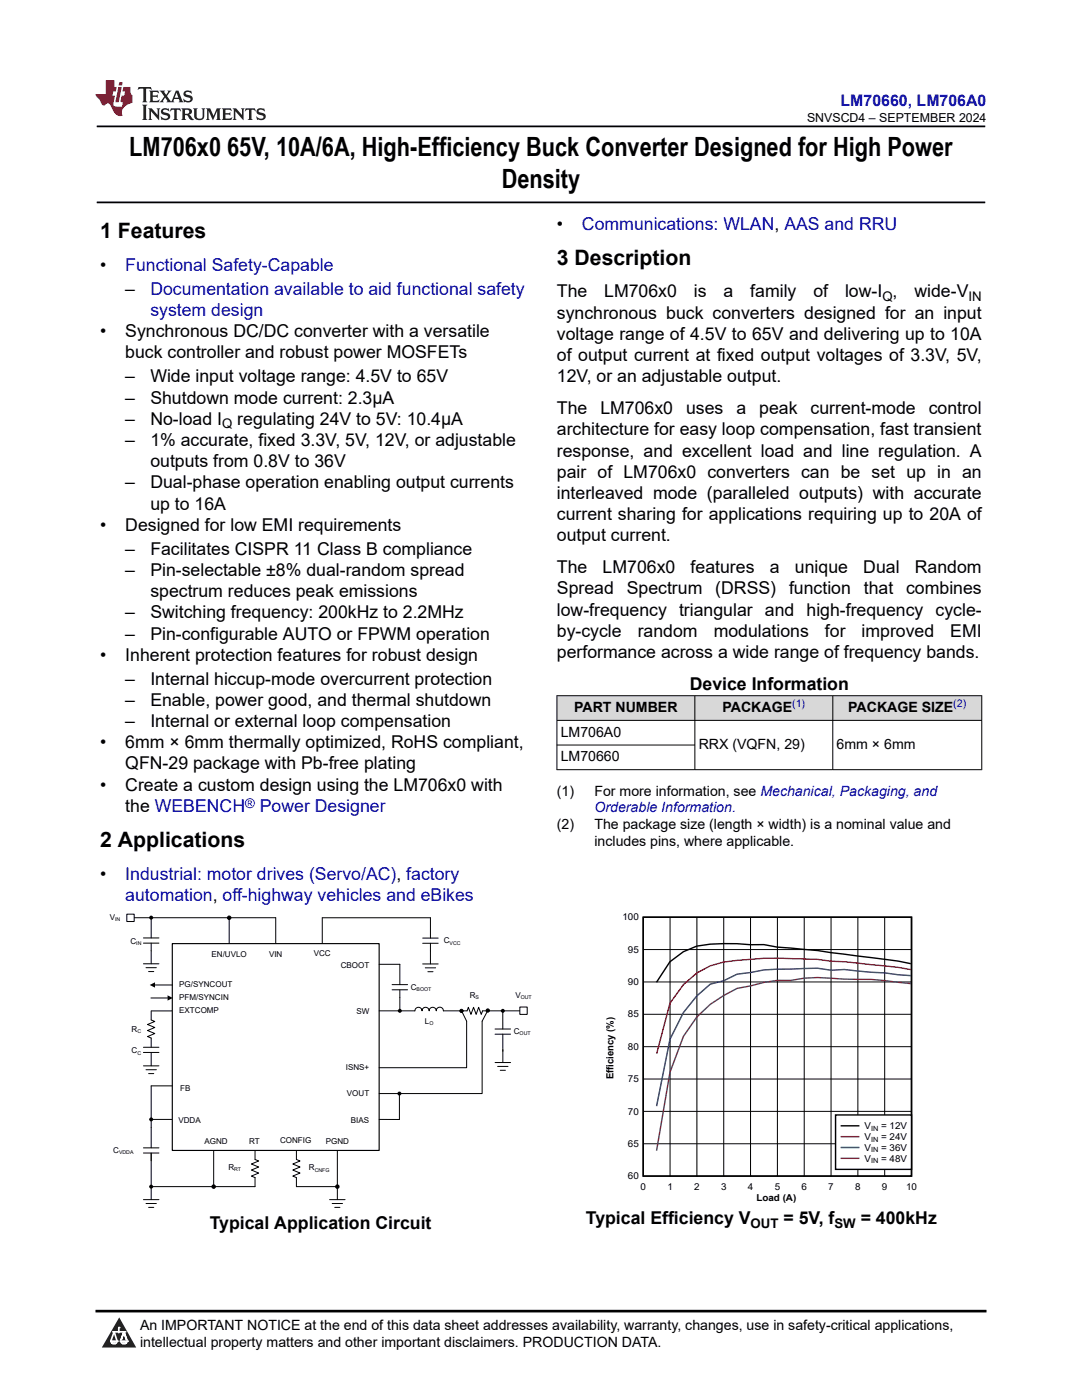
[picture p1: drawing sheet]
<svg xmlns="http://www.w3.org/2000/svg" width="216mm" height="279mm" viewBox="0 0 216 279" stroke-linecap="round" stroke-linejoin="round" font-family="sans-serif">
<defs><g id="words">
<g font-size="5.3">
<text x="25.8" y="31.2">LM706x0</text>
<text x="45.3" y="31.2">65V, 10A/6A, High-Efficiency Buck Converter Designed for High Power</text>
<text x="100.1" y="37.5">Density</text>
</g>
<g font-size="4.2">
<text x="20" y="47.5">1 Features</text>
<text x="111.1" y="52.8">3 Description</text>
<text x="20" y="169">2 Applications</text>
</g>
<g font-size="3.5">
<text x="111.1" y="45.8">•</text>
<text x="20" y="54.1">•</text>
<text x="25" y="58.8">–</text>
<text x="111.1" y="59.4">The</text>
<text x="120.6" y="59.4">LM706x0</text>
<text x="138.5" y="59.4">is</text>
<text x="144.4" y="59.4">a</text>
<text x="149.7" y="59.4">family</text>
<text x="162.3" y="59.4">of</text>
<text x="168.6" y="59.4">low-I ,</text>
<text x="182.5" y="59.4">wide-V</text>
<text x="111.1" y="63.6">synchronous buck converters designed for an input</text>
<text x="20" y="67.3">•</text>
<text x="25" y="67.3">Synchronous DC/DC converter with a versatile</text>
<text x="25" y="71.5">buck controller and robust power MOSFETs</text>
<text x="111.1" y="67.8">voltage range of 4.5V to 65V and delivering up to 10A</text>
<text x="25" y="76.3">–</text>
<text x="30" y="76.3">Wide input voltage range: 4.5V to 65V</text>
<text x="111.1" y="76.3">12V, or an adjustable output.</text>
<text x="111.1" y="72.1">of output current at fixed output voltages of 3.3V, 5V,</text>
<text x="25" y="80.5">–</text>
<text x="30" y="80.5">Shutdown mode current: 2.3µA</text>
<text x="111.1" y="82.6">The</text>
<text x="119.8" y="82.6">LM706x0</text>
<text x="136.9" y="82.6">uses</text>
<text x="146.9" y="82.6">a</text>
<text x="151.5" y="82.6">peak</text>
<text x="161.7" y="82.6">current-mode</text>
<text x="185.3" y="82.6">control</text>
<text x="25" y="84.8">–</text>
<text x="25" y="89">–</text>
<text x="30" y="84.8">No-load I</text>
<text x="30" y="89">1% accurate, fixed 3.3V, 5V, 12V, or adjustable</text>
<text x="47.4" y="84.8">regulating 24V to 5V: 10.4µA</text>
<text x="111.1" y="86.9">architecture for easy loop compensation, fast transient</text>
<text x="30" y="93.2">outputs from 0.8V to 36V</text>
<text x="111.1" y="95.3">pair of LM706x0 converters can be set up in an</text>
<text x="111.1" y="91.1">response, and excellent load and line regulation. A</text>
<text x="25" y="97.5">–</text>
<text x="30" y="97.5">Dual-phase operation enabling output currents</text>
<text x="30" y="101.7">up to 16A</text>
<text x="111.1" y="99.6">interleaved mode (paralleled outputs) with accurate</text>
<text x="20" y="105.9">•</text>
<text x="25" y="105.9">Designed for low EMI requirements</text>
<text x="111.1" y="103.8">current sharing for applications requiring up to 20A of</text>
<text x="25" y="110.7">–</text>
<text x="30" y="110.7">Facilitates CISPR 11 Class B compliance</text>
<text x="111.1" y="108">output current.</text>
<text x="25" y="114.9">–</text>
<text x="30" y="114.9">Pin-selectable ±8% dual-random spread</text>
<text x="30" y="119.2">spectrum reduces peak emissions</text>
<text x="111.1" y="114.4">The</text>
<text x="111.1" y="118.6">Spread</text>
<text x="120.3" y="114.4">LM706x0</text>
<text x="125.1" y="118.6">Spectrum</text>
<text x="137.8" y="114.4">features</text>
<text x="142.7" y="118.6">(DRSS)</text>
<text x="153.6" y="114.4">a</text>
<text x="157.4" y="118.6">function</text>
<text x="158.6" y="114.4">unique</text>
<text x="172.3" y="114.4">Dual</text>
<text x="172.4" y="118.6">that</text>
<text x="180.8" y="118.6">combines</text>
<text x="182.6" y="114.4">Random</text>
<text x="25" y="123.4">–</text>
<text x="30" y="123.4">Switching frequency: 200kHz to 2.2MHz</text>
<text x="111.1" y="122.9">low-frequency triangular and high-frequency cycle-</text>
<text x="20" y="131.9">•</text>
<text x="25" y="127.6">–</text>
<text x="25" y="131.9">Inherent protection features for robust design</text>
<text x="30" y="127.6">Pin-configurable AUTO or FPWM operation</text>
<text x="111.1" y="131.3">performance across a wide range of frequency bands.</text>
<text x="111.1" y="127.1">by-cycle</text>
<text x="127.3" y="127.1">random</text>
<text x="142.4" y="127.1">modulations</text>
<text x="164.6" y="127.1">for</text>
<text x="171.9" y="127.1">improved</text>
<text x="189.6" y="127.1">EMI</text>
<text x="25" y="136.6">–</text>
<text x="30" y="136.6">Internal hiccup-mode overcurrent protection</text>
<text x="137.6" y="137.7">Device Information</text>
<text x="25" y="140.9">–</text>
<text x="30" y="140.9">Enable, power good, and thermal shutdown</text>
<text x="20" y="149.3">•</text>
<text x="25" y="145.1">–</text>
<text x="25" y="149.3">6mm × 6mm thermally optimized, RoHS compliant,</text>
<text x="30" y="145.1">Internal or external loop compensation</text>
<text x="25" y="153.6">QFN-29 package with Pb-free plating</text>
<text x="20" y="157.8">•</text>
<text x="25" y="157.8">Create a custom design using the LM706x0 with</text>
<text x="25" y="162">the WEBENCH</text>
<text x="20" y="175.6">•</text>
<text x="41.9" y="245.3">Typical Application Circuit</text>
<text x="116.9" y="244.3">Typical Efficiency V</text>
<text x="156.3" y="244.3">= 5V, f</text>
<text x="171.7" y="244.3">= 400kHz</text>
</g>
<g font-size="3.5" fill="#00f">
<text x="116.1" y="45.8">Communications: WLAN, AAS and RRU</text>
<text x="25" y="54.1">Functional Safety-Capable</text>
<text x="30" y="58.8">Documentation available to aid functional safety</text>
<text x="30" y="63.1">system design</text>
<text x="51.8" y="162">Power Designer</text>
<text x="25" y="175.6">Industrial: motor drives (Servo/AC), factory</text>
<text x="25" y="179.8">automation, off-highway vehicles and eBikes</text>
</g>
<text font-size="3.2" fill="#00f" x="167.7" y="21.1">LM70660, LM706A0</text>
<g font-size="2.8">
<text x="114.6" y="142.1">PART NUMBER</text>
<text x="144.2" y="142.1">PACKAGE</text>
<text x="169.3" y="142.1">PACKAGE SIZE</text>
<text x="111.9" y="147">LM706A0</text>
<text x="139.4" y="149.5">RRX (VQFN, 29)</text>
<text x="166.9" y="149.5">6mm × 6mm</text>
<text x="111.9" y="152">LM70660</text>
<text x="111.1" y="158.8">(1)</text>
<text x="118.6" y="158.8">For more information, see Mechanical, Packaging, and</text>
<text x="111.1" y="165.5">(2)</text>
<text x="118.6" y="165.5">The package size (length × width) is a nominal value and</text>
<text x="118.6" y="168.9">includes pins, where applicable.</text>
<text x="27.9" y="265.5">An IMPORTANT NOTICE at the end of this data sheet addresses availability, warranty, changes, use in safety-critical applications,</text>
<text x="27.9" y="268.9">intellectual property matters and other important disclaimers. PRODUCTION DATA.</text>
</g>
<text font-size="2.8" fill="#00f" x="118.6" y="162.1">Orderable Information.</text>
<g font-size="2.6">
<text x="176.1" y="60.1">Q</text>
<text x="193.3" y="60.1">IN</text>
<text x="44.3" y="85.5">Q</text>
<text x="149.8" y="245">OUT</text>
<text x="166.5" y="245">SW</text>
</g>
<text font-size="2.6" fill="#00f" x="48.9" y="161.2">®</text>
<text font-size="2.5" x="161" y="24.3">SNVSCD4 – SEPTEMBER 2024</text>
<g font-size="2.1" fill="#00f">
<text x="158.1" y="141.2">(1)</text>
<text x="190.2" y="141.2">(2)</text>
</g>
<text font-size="2" x="122.4" y="215.4" transform="rotate(-90 122.4 215.4)">Efficiency (%)</text>
<g font-size="1.9">
<text x="124.2" y="183.7">100</text>
<text x="125.3" y="190.1">95</text>
<text x="125.3" y="196.6">90</text>
<text x="125.3" y="203">85</text>
<text x="125.3" y="209.5">80</text>
<text x="125.3" y="216">75</text>
<text x="125.3" y="222.4">70</text>
<text x="172.5" y="225.4">V</text>
<text x="172.5" y="227.5">V</text>
<text x="175.8" y="225.4">=</text>
<text x="175.8" y="227.5">=</text>
<text x="177.5" y="225.4">12V</text>
<text x="177.5" y="227.5">24V</text>
<text x="125.3" y="228.9">65</text>
<text x="172.5" y="229.7">V</text>
<text x="172.5" y="231.8">V</text>
<text x="175.8" y="229.7">=</text>
<text x="175.8" y="231.8">=</text>
<text x="177.5" y="229.7">36V</text>
<text x="177.5" y="231.8">48V</text>
<text x="125.3" y="235.3">60</text>
<text x="127.8" y="237.5">0</text>
<text x="133.2" y="237.5">1</text>
<text x="138.5" y="237.5">2</text>
<text x="143.9" y="237.5">3</text>
<text x="149.2" y="237.5">4</text>
<text x="150.9" y="239.7">Load (A)</text>
<text x="154.6" y="237.5">5</text>
<text x="159.9" y="237.5">6</text>
<text x="165.3" y="237.5">7</text>
<text x="170.6" y="237.5">8</text>
<text x="176" y="237.5">9</text>
<text x="180.8" y="237.5">10</text>
</g>
<g font-size="1.6">
<text x="21.9" y="183.6">V</text>
<text x="26" y="188.4">C</text>
<text x="42.2" y="190.9">EN/UVLO</text>
<text x="53.7" y="191">VIN</text>
<text x="62.6" y="190.8">VCC</text>
<text x="88.6" y="188.3">C</text>
<text x="35.8" y="197.1">PG/SYNCOUT</text>
<text x="68" y="193.2">CBOOT</text>
<text x="82" y="197.6">C</text>
<text x="35.8" y="202.2">EXTCOMP</text>
<text x="35.8" y="199.6">PFM/SYNCIN</text>
<text x="71.1" y="202.3">SW</text>
<text x="93.7" y="199.1">R</text>
<text x="102.8" y="199.1">V</text>
<text x="26.2" y="206">R</text>
<text x="84.8" y="204.3">L</text>
<text x="102.5" y="206.3">C</text>
<text x="26.2" y="210.2">C</text>
<text x="69" y="213.6">ISNS+</text>
<text x="36" y="217.8">FB</text>
<text x="69.2" y="218.7">VOUT</text>
<text x="35.6" y="224.2">VDDA</text>
<text x="70" y="224.1">BIAS</text>
<text x="22.6" y="230.1">C</text>
<text x="40.8" y="228.2">AGND</text>
<text x="45.6" y="233.6">R</text>
<text x="49.7" y="228.2">RT</text>
<text x="55.9" y="228.1">CONFIG</text>
<text x="61.6" y="233.6">R</text>
<text x="65" y="228.2">PGND</text>
</g>
<g font-size="1.4">
<text x="173.8" y="225.7">IN</text>
<text x="173.8" y="227.8">IN</text>
<text x="173.8" y="230">IN</text>
<text x="173.8" y="232.2">IN</text>
</g>
<g font-size="1">
<text x="23" y="183.8">IN</text>
<text x="27.2" y="188.7">IN</text>
<text x="89.7" y="188.5">VCC</text>
<text x="83.1" y="197.8">BOOT</text>
<text x="94.9" y="199.4">S</text>
<text x="103.9" y="199.4">OUT</text>
<text x="27.4" y="206.2">C</text>
<text x="85.7" y="204.5">O</text>
<text x="103.7" y="206.6">OUT</text>
<text x="27.4" y="210.5">C</text>
<text x="23.8" y="230.3">VDDA</text>
<text x="46.7" y="233.8">RT</text>
<text x="62.8" y="233.8">CNFG</text>
</g>
</g></defs>
<path d="M19.3 25.2h177.3M19.3 40.4h177.3" fill="none" stroke="#000" stroke-width=".35"/>
<g fill="#d8d8d8">
<path d="M111.1 138.8h84.8v5h-84.8z" fill-rule="evenodd"/>
<path d="M111.2 138.9h27.4v4.8h-27.4z" fill-rule="evenodd"/>
<path d="M138.7 138.9h27.4v4.8h-27.4z" fill-rule="evenodd"/>
<path d="M166.2 138.9h29.6v4.8h-29.6z" fill-rule="evenodd"/>
</g>
<path d="M111.1 138.8h84.9M111.1 138.8v14.9M138.6 138.8v14.9M166.2 138.8v14.9M195.9 138.8v14.9M111.1 143.8h84.9M111.1 148.7h27.6M196 153.6h-84.9M30.2 201.7h4.3M30.2 223.4h4.3" fill="none" stroke="#000" stroke-width=".2"/>
<path d="M34.4 188.3h41.3v41.3h-41.3z" fill-rule="evenodd" fill="#fff"/>
<path d="M34.4 188.3h41.3v41.3h-41.3z" fill="none" stroke="#000" stroke-width=".23"/>
<path d="M26 183.2h29M64.3 183.2h21.6M75.7 201.7h7.1M96.3 201.7h8.6" fill="none" stroke="#000" stroke-width=".2"/>
<path d="M103.7 201h1.5v1.4h-1.5z" fill-rule="evenodd" fill="#fff"/>
<path d="M45.7 183v5.3M64.3 183.2v5M75.7 192.4h4.1M79.8 199.1v2.6M88.5 201.7h4.7M93.1 203.8v9.3h-17.4M96.2 203.8v14.4h-20.5M103.7 201h1.5v1.4h-1.5zM42.6 229.7v7.1" fill="none" stroke="#000" stroke-width=".2"/>
<circle cx="45.7" cy="183.2" r=".33" fill="#000"/>
<circle cx="45.7" cy="183.2" r=".33" fill="none" stroke="#000" stroke-width=".23"/>
<path d="M25.3 182.4h1.5v1.5h-1.5z" fill-rule="evenodd" fill="#fff"/>
<g fill="none" stroke="#000" stroke-width=".2">
<path d="M25.3 182.4h1.5v1.5h-1.5zM28.6 192.3h3.1M28.6 188.2h3.1M28.6 187.2h3.1M29.1 193.1h2.1M29.7 193.9h1M29.9 183.1h.3v4.1M30.1 199.2h3.3M30.2 188.2v4.1M30.9 196.6h3.5M55 183.2v5M78.2 197.5h3.1"/>
<path d="M78.2 196.5h3.1M79.8 192.4v4.1M79.8 197.5v1.6M84.3 192.4h3.1M84.3 188.2h3.1M84.3 187.2h3.1M84.9 193.2h2M85.4 193.9h1M85.9 183.2v4M85.9 188.2v4.2M128.4 196h53.5M128.4 189.5h53.5"/>
<path d="M133.7 183.1v51.6M139.1 183.1v51.6M144.4 183.1v51.6M149.8 183.1v51.6M155.1 183.1v51.6M160.5 183.1v51.6M165.8 183.1v51.6M171.2 183.1v51.6M176.5 183.1v51.6M28.6 209h3.1M28.6 210h3.1M28.6 212.7h3.1"/>
<path d="M29.1 213.5h2.1M29.7 214.3h1M30.2 201.7v1.9l.7 .3-1.5 .6 1.5 .6-1.5 .6 1.5 .6-1.5 .6 .8 .3v1.8M30.2 210.1v2.6M34.4 216.7h-4.2v12.4M79.4 218.2h.3v5.2h-4M79.5 201.7h.3M82.8 201.7a.71 .71 0 0 1 .7-.7 .71 .71 0 0 1 .7 .7 .71 .71 0 0 1 .7-.7 .71 .71 0 0 1 .7 .7 .71 .71 0 0 1 .7-.7 .71 .71 0 0 1 .7 .7 .71 .71 0 0 1 .8-.7 .71 .71 0 0 1 .7 .7M92.1 201.7l1 2.1M93.2 201.7l.3-.7 .5 1.4 .5-1.4 .5 1.4 .5-1.4 .5 1.4 .3-.7M97.3 201.7l-1.1 2.1M98.8 212.1h3.1"/>
<path d="M99.3 212.8h2.1M99.8 213.6h1.1M100.1 201.7h.2v3.7M100.3 206.4v3.4M100.3 209.5v2.6M101.9 205.4h-3.1M101.9 206.4h-3.1M128.4 215.3h53.5M128.4 208.9h53.5M128.4 202.4h53.5M28.6 230.1h3.1M28.6 229.1h3.1"/>
<path d="M28.6 239.4h3.1M29.9 223.4h.3M30.2 230.1v9.3M50.9 229.6v1.8l.7 .3-1.4 .6 1.4 .6-1.4 .6 1.4 .6-1.4 .6 .7 .3v1.8h-21M59.1 229.6v1.8l.8 .3-1.5 .6 1.5 .6-1.5 .6 1.5 .6-1.5 .6 .7 .3v1.8h8.2M65.8 239.4h3.1M67.3 229.6v9.8M128.4 228.3h53.5M128.4 221.8h53.5M29.1 240.2h2.1M29.7 241h1M66.3 240.2h2"/>
<path d="M66.8 241h1"/>
<circle cx="92.1" cy="201.7" r=".32"/>
<circle cx="97.3" cy="201.7" r=".32"/>
</g>
<g fill="#000">
<path d="M29.9 196.6l1-.6v1.1zM33.4 198.6l1.1 .6-1.1 .5z"/>
<circle cx="30.2" cy="183.1" r=".4"/>
<circle cx="79.7" cy="218.2" r=".4"/>
<circle cx="79.8" cy="201.7" r=".4"/>
<circle cx="92.1" cy="201.7" r=".32"/>
<circle cx="97.3" cy="201.7" r=".32"/>
<circle cx="100.3" cy="201.7" r=".4"/>
<circle cx="30.2" cy="236.8" r=".4"/>
<circle cx="30.2" cy="223.4" r=".4"/>
<circle cx="42.6" cy="236.8" r=".33"/>
<circle cx="67.3" cy="236.8" r=".33"/>
</g>
<g fill="none" stroke="#000" stroke-width=".23">
<circle cx="42.6" cy="236.8" r=".33"/>
<circle cx="67.3" cy="236.8" r=".33"/>
</g>
<path d="M128.4 183.1h53.5v51.6h-53.5zM181.7 192.3l-2.5-.5-16.1-2.1-8-.7-2.7-.5h-2.7a40.2 40.2 0 0 0-10.7 .3l-2.6 1.1-2.7 2-2.7 4.1" fill="none" stroke="#000" stroke-width=".28"/>
<path d="M181.7 193.5a243.6 243.6 0 0 0-21.2-2.1 73.3 73.3 0 0 0-16.1 .6l-2.7 .8-2.7 1.4-2.6 2.3-2.7 3.7-2.7 10.1" fill="none" stroke="#f00" stroke-width=".28"/>
<path d="M181.7 194.7l-13.2-1.2-2.7 .1-2.7-.4-8 .2-2.7 .2-5.3 .8-2.7 1.3-2.7 .7-2.7 2.4-2.6 3.3-2.7 5.3-2.7 13.4" fill="none" stroke="#156" stroke-width=".28"/>
<path d="M181.7 196.3a83.7 83.7 0 0 0-13.2-.9 31.9 31.9 0 0 0-10.7 .3h-2.7l-2.7 .4-5.3 1.2a21.7 21.7 0 0 0-10.7 9.5l-2.7 7.2-2.7 15.6" fill="none" stroke="#68275f" stroke-width=".28"/>
<path d="M166.7 222.5h15.2v10.9h-15.2z" fill-rule="evenodd" fill="#fff"/>
<path d="M166.7 222.5h15.2v10.9h-15.2zM167.9 224.7h3.4" fill="none" stroke="#000" stroke-width=".28"/>
<path d="M167.9 226.8h3.4" fill="none" stroke="#f00" stroke-width=".28"/>
<path d="M167.9 229h3.4" fill="none" stroke="#156" stroke-width=".28"/>
<path d="M167.9 231.2h3.4" fill="none" stroke="#68275f" stroke-width=".28"/>
<path d="M0 0h215.9v23.8h-215.9z" fill-rule="evenodd" fill="#fff"/>
<path d="M27.7 17.4l-.2 .6 .5-.3h.6v.2v2.1l-.2 .4h1l-.2-.4v-2.1v-.2h.5l.5 .3-.1-.6zM29.8 18.1l.2 .4v1.5l-.2 .4h1.9l.1-.6a1.08 1.08 0 0 1-1.3 .2v-.7h.6l.4 .2v-.6l-.4 .2h-.6v-.6l.2-.1a1 1 0 0 1 1 .2l-.1-.5zM31.8 18.1l1 1.1-1 1.2h.9l-.2-.2 .4-.7 .5 .7-.2 .2h1.6l-.2-.2 .1-.4h1l.1 .4-.1 .2h.9l-.2-.3-.8-2h-.5l-1 2.2-.8-1.1 .9-1.1h-.8l.2 .2-.5 .7-.3-.7 .1-.2zM35.2 18.5l.4 1h-.8zM36.8 18.2a.65 .65 0 0 0-.2 .8 .65 .65 0 0 0 .6 .4l.7 .2 .1 .2a.79 .79 0 0 1-.7 .4 .79 .79 0 0 1-.7-.5l.1 .7 .2-.1a.93 .93 0 0 0 1.1 .1 .93 .93 0 0 0 .4-1 1.46 1.46 0 0 0-1.2-.6l-.1-.3a1.09 1.09 0 0 1 1.2 .2l-.2-.6-.1 .1-.6-.2zM28.4 20.9l.2 .4v2.3l-.2 .3h1l-.2-.3v-2.3l.2-.4zM29.6 21.6l.2 .4v1.6l-.2 .3h.8l-.3-.3v-1.4l1.7 1.8v-2l.2-.4h-.8l.2 .2 .1 1.1-1.2-1.3zM32.3 21.8a.65 .65 0 0 0-.2 .7 .65 .65 0 0 0 .7 .4l.6 .2 .1 .2a.79 .79 0 0 1-.7 .4 .79 .79 0 0 1-.7-.5l.1 .7 .2-.1a.93 .93 0 0 0 1.1 .1 .93 .93 0 0 0 .4-.9 1.46 1.46 0 0 0-1.2-.6l-.1-.4a1.09 1.09 0 0 1 1.2 .2l-.2-.6-.1 .1-.6-.1zM34.1 21.6l-.1 .7a.63 .63 0 0 1 .7-.4l.1 1.7-.3 .3h1l-.2-.3v-1.7a.66 .66 0 0 1 .8 .4l-.1-.7zM36.2 21.6l.2 .4v1.6l-.2 .3h.9l-.2-.2v-.7h.5l.1 .2a.79 .79 0 0 0 1.2 .6l-1-.9a.61 .61 0 0 0 .6-.6 .61 .61 0 0 0-.5-.6zM36.9 21.9h.2a.47 .47 0 0 1 .5 .1 .47 .47 0 0 1 .1 .5l-.2 .2h-.6zM38.5 21.6l.2 .2a2.27 2.27 0 0 0 .4 2 1.04 1.04 0 0 0 1.7-.7v-1.3l.2-.2h-.8l.2 .4v1.1a.6 .6 0 0 1-.6 .6 .6 .6 0 0 1-.6-.6v-1.1l.3-.4zM41.1 21.6l.2 .4v1.6l-.2 .3h.7l-.2-.3v-1.5l.9 1.9 .8-1.9v1.5l-.2 .3h1l-.3-.3v-1.6l.3-.4h-.8l-.7 1.5-.7-1.5zM44.3 21.6l.2 .4v1.6l-.2 .3h1.9l.1-.5a1.09 1.09 0 0 1-1.3 .1v-.6h.6l.4 .1v-.6l-.4 .2h-.6v-.6l.2-.1a1.01 1.01 0 0 1 1 .3l-.1-.6zM46.4 21.6l.3 .4v1.6l-.3 .3h.8l-.2-.3v-1.4l1.6 1.8v-2l.2-.4h-.7l.2 .2v1.1l-1.2-1.3zM49 21.6l-.1 .7a.63 .63 0 0 1 .8-.4v1.7l-.3 .3h1l-.2-.3v-1.7a.66 .66 0 0 1 .8 .4l-.1-.7zM51.4 21.8a.65 .65 0 0 0-.2 .7 .65 .65 0 0 0 .6 .4l.6 .2 .2 .2a.79 .79 0 0 1-.8 .4 .79 .79 0 0 1-.6-.5l.1 .7 .2-.1a.93 .93 0 0 0 1 .1 .93 .93 0 0 0 .5-.9 1.46 1.46 0 0 0-1.3-.6l-.1-.4a1.09 1.09 0 0 1 1.3 .2l-.2-.6-.2 .1-.5-.1z" fill="#231f20"/>
<path d="M21.1 16v2.8h-2.1l.1 .3 .9 1a.95 .95 0 0 0 .9 .9 .59 .59 0 0 1 .6-.4 .59 .59 0 0 1 .5 .4l.4 .8a1.59 1.59 0 0 0 2.1 1.3 1.61 1.61 0 0 1 1-2.2l1-.4-.1-1.5a1.59 1.59 0 0 1-.4-1.6h-1.4l-.2 .9h.5l-.1 .8h-.5l-.2 1v.2l.4 .1-.2 .9h-.6a.73 .73 0 0 1-1.1-.7l.3-1.5h-.5l.2-.8h.5l.2-.9h-.5v-1.4zM23.6 17.4l-.6 3h.7l.6-3zM23.8 16.4l-.1 .7h.7l.1-.7z" fill="#ed1c24"/>
<path d="M0 261.4h215.9v18h-215.9z" fill-rule="evenodd" fill="#fff"/>
<path d="M23.8 262.9l3.4 6h-6.9z" fill="#231f20"/>
<path d="M22.1 267.7h1.3l-.4 .5h-.3a.55 .55 0 0 1-.6-.5z" fill-rule="evenodd" fill="#fff"/>
<path d="M22.1 267.7h1.3l-.4 .5h-.3a.55 .55 0 0 1-.6-.5z" fill="none" stroke="#231f20" stroke-width=".34"/>
<path d="M22.1 267.7h1.3l-.4 .5h-.5zM23.7 265.9h.1M23.7 264.9v1z" fill="none" stroke="#fff" stroke-width=".34"/>
<circle cx="23.7" cy="264.9" r=".17" fill="#fff"/>
<path d="M22.6 265.8h.1M22.6 265.8h2.3z" fill="none" stroke="#fff" stroke-width=".34"/>
<circle cx="24.9" cy="265.8" r=".17" fill="#fff"/>
<path d="M24 267.7h.1" fill="none" stroke="#fff" stroke-width=".34"/>
<path d="M24.7 265.8l-.7 1.9z" fill="#fff"/>
<path d="M24.7 265.8l-.7 1.9z" fill="none" stroke="#fff" stroke-width=".34"/>
<path d="M24.7 265.8l.7 1.9z" fill="#fff"/>
<path d="M24.7 265.8l.7 1.9zM25.3 267.7h.1" fill="none" stroke="#fff" stroke-width=".34"/>
<circle cx="22.1" cy="267.7" r=".17" fill="#fff"/>
<path d="M22.8 265.8l-.7 1.9zM22.8 265.8l.6 1.9z" fill="none" stroke="#fff" stroke-width=".34"/>
<circle cx="23.4" cy="267.7" r=".17" fill="#fff"/>
<path d="M24.1 267.7h1.3a.65 .65 0 0 1-.6 .5 .65 .65 0 0 1-.7-.5z" fill-rule="evenodd" fill="#fff"/>
<path d="M24.1 267.7h1.3a.65 .65 0 0 1-.6 .5 .65 .65 0 0 1-.7-.5z" fill="none" stroke="#231f20" stroke-width=".34"/>
<path d="M24 267.7h.1M24.1 267.7h1.3l-.4 .5h-.5z" fill="none" stroke="#fff" stroke-width=".34"/>
<circle cx="25.4" cy="267.7" r=".17" fill="#fff"/>
<path d="M19 261.7h177.8" fill="none" stroke="#000" stroke-width=".53"/>
<use href="#words"/>
</svg>
